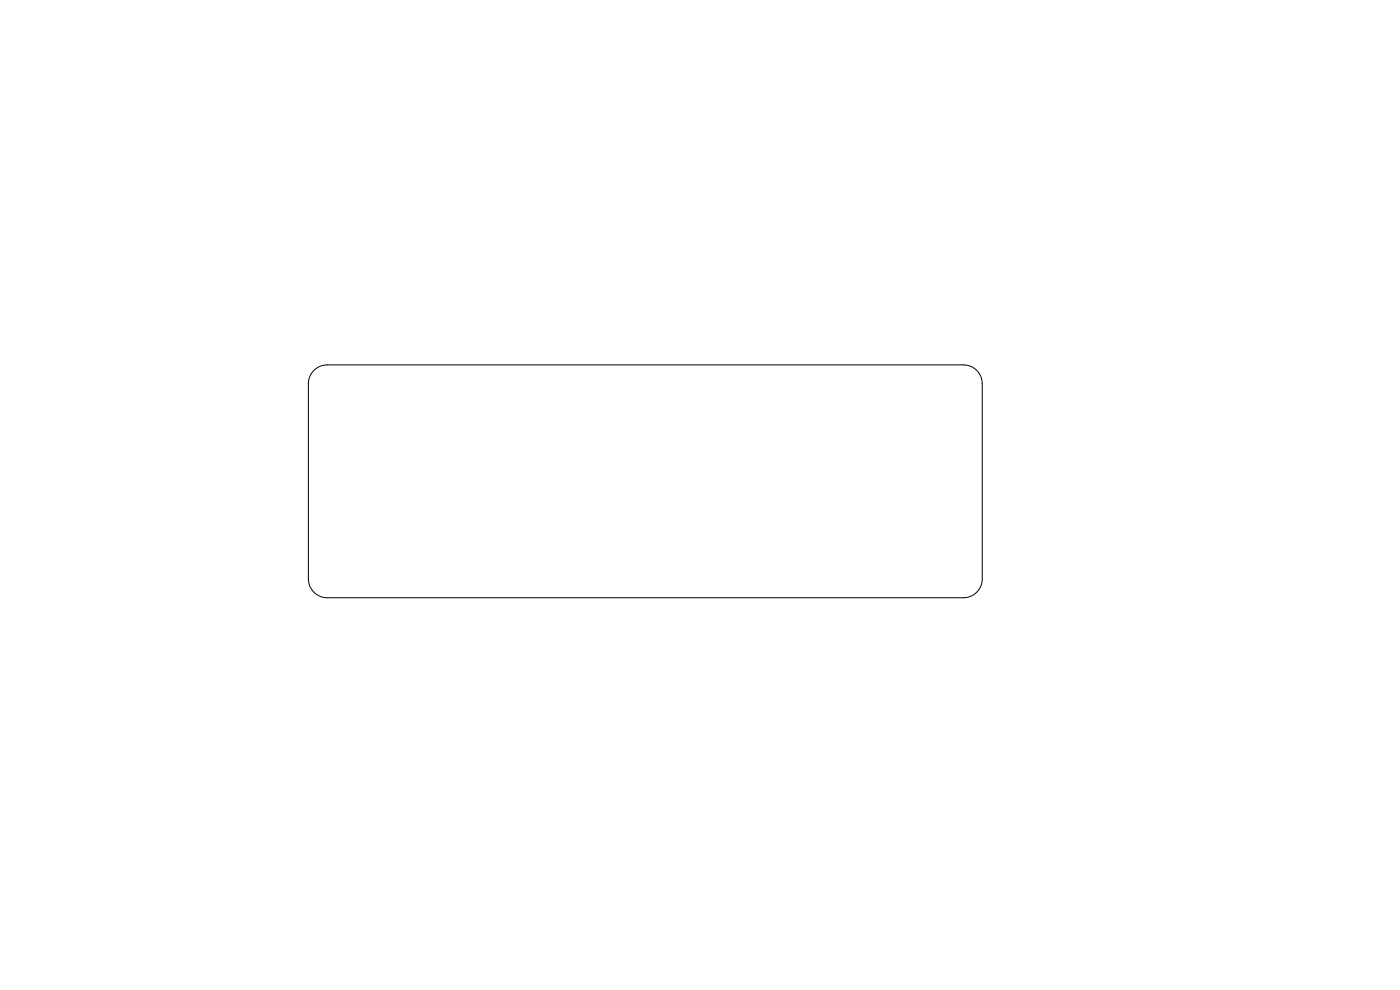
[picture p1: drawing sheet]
<svg xmlns="http://www.w3.org/2000/svg" width="297mm" height="210mm" viewBox="0 0 297 210" stroke-linecap="round" stroke-linejoin="round" font-family="sans-serif">
<path d="M66.6 78.6a4 4 0 0 1 2.8-1.2h135a4 4 0 0 1 4 4v41.4a4 4 0 0 1-4 4h-135a4 4 0 0 1-4-4v-41.4a4 4 0 0 1 1.2-2.8z" fill="none" stroke="#000" stroke-width=".21"/>
</svg>
